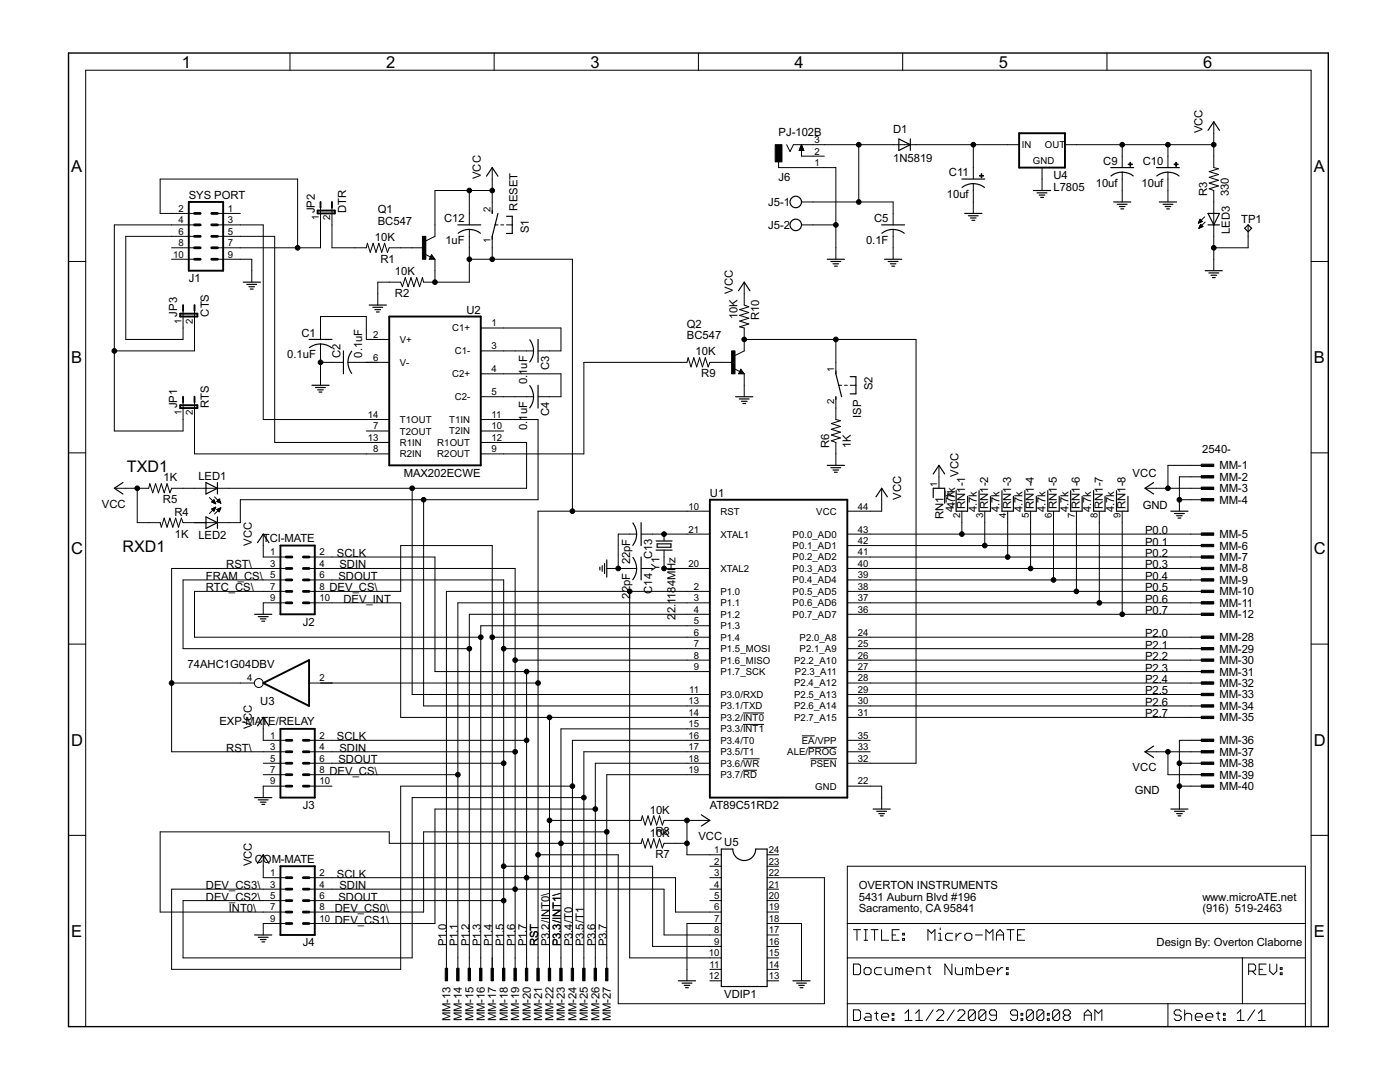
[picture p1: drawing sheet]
<svg xmlns="http://www.w3.org/2000/svg" width="279mm" height="216mm" viewBox="0 0 279 216" stroke-linecap="round" stroke-linejoin="round" font-family="sans-serif">
<defs><g id="words">
<g font-size="3.7">
<text x="36.3" y="13.5">1</text>
<text x="77.1" y="13.5">2</text>
<text x="117.8" y="13.5">3</text>
<text x="158.6" y="13.5">4</text>
<text x="199.4" y="13.5">5</text>
<text x="240.1" y="13.5">6</text>
<text x="14.2" y="34.3">A</text>
<text x="262.2" y="34.3">A</text>
<text x="14.2" y="72.4">B</text>
<text x="262.2" y="72.4">B</text>
<text x="14.2" y="110.6">C</text>
<text x="262.2" y="110.6">C</text>
<text x="14.2" y="148.8">D</text>
<text x="262.2" y="148.8">D</text>
<text x="14.2" y="186.9">E</text>
<text x="262.2" y="186.9">E</text>
</g>
<g font-size="3.6">
<text x="25.3" y="94.2">TXD1</text>
<text x="24.4" y="110.2">RXD1</text>
</g>
<g font-size="2.5">
<text x="155.4" y="27.1">PJ-102B</text>
<text x="178.2" y="26.6">D1</text>
<text x="240" y="26.6" transform="rotate(-90 240 26.6)">VCC</text>
<text x="96" y="35.7" transform="rotate(-90 96 35.7)">VCC</text>
<text x="178.2" y="32.3">1N5819</text>
<text x="189.4" y="35.2">C11</text>
<text x="210.2" y="35.7">U4</text>
<text x="220.2" y="32.9">C9</text>
<text x="228.1" y="32.9">C10</text>
<text x="37.7" y="39.6">SYS PORT</text>
<text x="153.3" y="41.1">J5-1</text>
<text x="155.4" y="36.2">J6</text>
<text x="189" y="39.5">10uf</text>
<text x="210.2" y="38">L7805</text>
<text x="218.7" y="37.2">10uf</text>
<text x="227.8" y="37.2">10uf</text>
<text x="240.9" y="39.2" transform="rotate(-90 240.9 39.2)">R3</text>
<text x="245.2" y="39.2" transform="rotate(-90 245.2 39.2)">330</text>
<text x="62.8" y="42.6" transform="rotate(-90 62.8 42.6)">JP2</text>
<text x="69.1" y="42.6" transform="rotate(-90 69.1 42.6)">DTR</text>
<text x="75.4" y="42.6">Q1</text>
<text x="75.4" y="44.9">BC547</text>
<text x="88.6" y="44.3">C12</text>
<text x="103.3" y="42" transform="rotate(-90 103.3 42)">RESET</text>
<text x="105.6" y="46.6" transform="rotate(-90 105.6 46.6)">S1</text>
<text x="153.3" y="45.7">J5-2</text>
<text x="174.4" y="44.3">C5</text>
<text x="245.4" y="46.7" transform="rotate(-90 245.4 46.7)">LED3</text>
<text x="247.7" y="44.4">TP1</text>
<text x="74.8" y="48.1">10K</text>
<text x="75.9" y="52.4">R1</text>
<text x="88.9" y="48.6">1uF</text>
<text x="172.8" y="48.6">0.1F</text>
<text x="37.7" y="56.3">J1</text>
<text x="78.8" y="59.3">R2</text>
<text x="78.8" y="54.9">10K</text>
<text x="146.2" y="58.6" transform="rotate(-90 146.2 58.6)">VCC</text>
<text x="35.4" y="63.2" transform="rotate(-90 35.4 63.2)">JP3</text>
<text x="41.7" y="63.2" transform="rotate(-90 41.7 63.2)">CTS</text>
<text x="93.1" y="62.6">U2</text>
<text x="137.1" y="65.4">Q2</text>
<text x="147.2" y="63.7" transform="rotate(-90 147.2 63.7)">10K</text>
<text x="151.5" y="63.9" transform="rotate(-90 151.5 63.9)">R10</text>
<text x="57.3" y="71.5">0.1uF</text>
<text x="60.2" y="67.2">C1</text>
<text x="68" y="71.4" transform="rotate(-90 68 71.4)">C2</text>
<text x="72.3" y="71.4" transform="rotate(-90 72.3 71.4)">0.1uF</text>
<text x="137.1" y="67.7">BC547</text>
<text x="138.8" y="70.9">10K</text>
<text x="105.2" y="76.7" transform="rotate(-90 105.2 76.7)">0.1uF</text>
<text x="109.6" y="73.8" transform="rotate(-90 109.6 73.8)">C3</text>
<text x="139.9" y="75.3">R9</text>
<text x="174.1" y="77.9" transform="rotate(-90 174.1 77.9)">S2</text>
<text x="35.4" y="81.4" transform="rotate(-90 35.4 81.4)">JP1</text>
<text x="41.7" y="81.4" transform="rotate(-90 41.7 81.4)">RTS</text>
<text x="109.6" y="82.9" transform="rotate(-90 109.6 82.9)">C4</text>
<text x="171.9" y="83.3" transform="rotate(-90 171.9 83.3)">ISP</text>
<text x="105.2" y="85.8" transform="rotate(-90 105.2 85.8)">0.1uF</text>
<text x="165.5" y="89.4" transform="rotate(-90 165.5 89.4)">R6</text>
<text x="169.8" y="89.4" transform="rotate(-90 169.8 89.4)">1K</text>
<text x="39.6" y="95.8">LED1</text>
<text x="80.6" y="95.2">MAX202ECWE</text>
<text x="191.3" y="95.2" transform="rotate(-90 191.3 95.2)">VCC</text>
<text x="226" y="95.2">VCC</text>
<text x="239.9" y="90.5">2540-</text>
<text x="243.4" y="93.7">MM-1</text>
<text x="243.4" y="96">MM-2</text>
<text x="20.3" y="101.3">VCC</text>
<text x="32.5" y="100.4">R5</text>
<text x="32.6" y="96.1">1K</text>
<text x="141.7" y="99.2">U1</text>
<text x="179.8" y="99.7" transform="rotate(-90 179.8 99.7)">VCC</text>
<text x="190.6" y="101.4" transform="rotate(-90 190.6 101.4)">4..7k</text>
<text x="192.6" y="101.5" transform="rotate(-90 192.6 101.5)">RN1-1</text>
<text x="197.2" y="101.5" transform="rotate(-90 197.2 101.5)">RN1-2</text>
<text x="201.8" y="101.5" transform="rotate(-90 201.8 101.5)">RN1-3</text>
<text x="206.4" y="101.5" transform="rotate(-90 206.4 101.5)">RN1-4</text>
<text x="210.9" y="101.5" transform="rotate(-90 210.9 101.5)">RN1-5</text>
<text x="215.5" y="101.5" transform="rotate(-90 215.5 101.5)">RN1-6</text>
<text x="220.1" y="101.5" transform="rotate(-90 220.1 101.5)">RN1-7</text>
<text x="224.6" y="101.5" transform="rotate(-90 224.6 101.5)">RN1-8</text>
<text x="228.1" y="101.5">GND</text>
<text x="243.4" y="98.2">MM-3</text>
<text x="243.4" y="100.5">MM-4</text>
<text x="34.8" y="102.9">R4</text>
<text x="34.9" y="107.3">1K</text>
<text x="39.6" y="107.5">LED2</text>
<text x="188.3" y="103.7" transform="rotate(-90 188.3 103.7)">RN1_</text>
<text x="194.9" y="102.2" transform="rotate(-90 194.9 102.2)">4.7k</text>
<text x="199.5" y="102.2" transform="rotate(-90 199.5 102.2)">4.7k</text>
<text x="204.1" y="102.2" transform="rotate(-90 204.1 102.2)">4.7k</text>
<text x="208.6" y="102.2" transform="rotate(-90 208.6 102.2)">4.7k</text>
<text x="213.2" y="102.2" transform="rotate(-90 213.2 102.2)">4.7k</text>
<text x="217.8" y="102.2" transform="rotate(-90 217.8 102.2)">4.7k</text>
<text x="222.4" y="102.2" transform="rotate(-90 222.4 102.2)">4.7k</text>
<text x="228.5" y="106.6">P0.0</text>
<text x="243.4" y="107.4">MM-5</text>
<text x="45.1" y="113.4">RST\</text>
<text x="50.2" y="108.9" transform="rotate(-90 50.2 108.9)">VCC</text>
<text x="52.5" y="108.2">TCI-MATE</text>
<text x="67.2" y="111.1">SCLK</text>
<text x="67.7" y="113.4">SDIN</text>
<text x="130.1" y="111.6" transform="rotate(-90 130.1 111.6)">C13</text>
<text x="131.6" y="113.9" transform="rotate(-90 131.6 113.9)">Y1</text>
<text x="228.5" y="108.9">P0.1</text>
<text x="228.5" y="111.1">P0.2</text>
<text x="228.5" y="113.4">P0.3</text>
<text x="243.4" y="109.7">MM-6</text>
<text x="243.4" y="111.9">MM-7</text>
<text x="41.1" y="115.7">FRAM_CS\</text>
<text x="41.1" y="118">RTC_CS\</text>
<text x="65.8" y="118">DEV_CS\</text>
<text x="67.5" y="115.7">SDOUT</text>
<text x="125.8" y="119.5" transform="rotate(-90 125.8 119.5)">22pF 22pF</text>
<text x="130.1" y="118.5" transform="rotate(-90 130.1 118.5)">C14</text>
<text x="228.5" y="115.7">P0.4</text>
<text x="228.5" y="118">P0.5</text>
<text x="243.4" y="114.2">MM-8</text>
<text x="243.4" y="116.5">MM-9</text>
<text x="243.4" y="118.8">MM-10</text>
<text x="60.4" y="124.9">J2</text>
<text x="68.5" y="120.3">DEV_INT</text>
<text x="134.8" y="123.7" transform="rotate(-90 134.8 123.7)">2</text>
<text x="134.8" y="122.4" transform="rotate(-90 134.8 122.4)">2.1184MHz</text>
<text x="228.5" y="120.3">P0.6</text>
<text x="228.5" y="122.6">P0.7</text>
<text x="243.4" y="121.1">MM-11</text>
<text x="243.4" y="123.4">MM-12</text>
<text x="228.5" y="127.1">P2.0</text>
<text x="228.5" y="129.4">P2.1</text>
<text x="228.5" y="131.7">P2.2</text>
<text x="243.4" y="127.9">MM-28</text>
<text x="243.4" y="130.2">MM-29</text>
<text x="37.4" y="133.3">74AHC1G04DBV</text>
<text x="228.5" y="134">P2.3</text>
<text x="228.5" y="136.3">P2.4</text>
<text x="243.4" y="132.5">MM-30</text>
<text x="243.4" y="134.8">MM-31</text>
<text x="243.4" y="137.1">MM-32</text>
<text x="51.9" y="140.8">U3</text>
<text x="228.5" y="138.6">P2.5</text>
<text x="228.5" y="140.9">P2.6</text>
<text x="228.5" y="143.1">P2.7</text>
<text x="243.4" y="139.4">MM-33</text>
<text x="243.4" y="141.7">MM-34</text>
<text x="243.4" y="143.9">MM-35</text>
<text x="43.8" y="144.8">EXP-MATE/RELAY</text>
<text x="50.2" y="145.4" transform="rotate(-90 50.2 145.4)">VCC</text>
<text x="67.2" y="147.7">SCLK</text>
<text x="243.4" y="148.5">MM-36</text>
<text x="45.1" y="150">RST\</text>
<text x="65.8" y="154.6">DEV_CS\</text>
<text x="67.5" y="152.3">SDOUT</text>
<text x="67.7" y="150">SDIN</text>
<text x="226" y="153.9">VCC</text>
<text x="243.4" y="150.8">MM-37</text>
<text x="243.4" y="153.1">MM-38</text>
<text x="243.4" y="155.4">MM-39</text>
<text x="60.4" y="161.4">J3</text>
<text x="141.7" y="161.4">AT89C51RD2</text>
<text x="226.5" y="158.5">GND</text>
<text x="243.4" y="157.7">MM-40</text>
<text x="129.7" y="162.4">10K</text>
<text x="129.7" y="166.9">1R8</text>
<text x="130.9" y="166.9">0K</text>
<text x="139.4" y="167.6">VCC</text>
<text x="50.2" y="172.9" transform="rotate(-90 50.2 172.9)">VCC</text>
<text x="50.9" y="172.2">COM-MATE</text>
<text x="130.8" y="171.2">R7</text>
<text x="144.5" y="168.9">U5</text>
<text x="41.1" y="179.7">DEV_CS2\</text>
<text x="41.1" y="177.4">DEV_CS3\</text>
<text x="67.2" y="175.1">SCLK</text>
<text x="67.5" y="179.7">SDOUT</text>
<text x="67.7" y="177.4">SDIN</text>
<text x="171.4" y="177.4">OVERTON INSTRUMENTS</text>
<text x="171.4" y="179.7">5431 Auburn Blvd #196</text>
<text x="240" y="179.7">www.microATE.net</text>
<text x="45.7" y="182">INT0\</text>
<text x="66.8" y="182">DEV_CS0\</text>
<text x="66.8" y="184.3">DEV_CS1\</text>
<text x="171.4" y="182">Sacramento, CA 95841</text>
<text x="240" y="182">(916) 519-2463</text>
<text x="60.4" y="188.9">J4</text>
<text x="89.1" y="188.9" transform="rotate(-90 89.1 188.9)">P1.0</text>
<text x="91.4" y="188.9" transform="rotate(-90 91.4 188.9)">P1.1</text>
<text x="93.7" y="188.9" transform="rotate(-90 93.7 188.9)">P1.2</text>
<text x="96" y="188.9" transform="rotate(-90 96 188.9)">P1.3</text>
<text x="98.2" y="188.9" transform="rotate(-90 98.2 188.9)">P1.4</text>
<text x="100.5" y="188.9" transform="rotate(-90 100.5 188.9)">P1.5</text>
<text x="102.8" y="188.9" transform="rotate(-90 102.8 188.9)">P1.6</text>
<text x="105.1" y="188.9" transform="rotate(-90 105.1 188.9)">P1.7</text>
<text x="107.4" y="188.9" transform="rotate(-90 107.4 188.9)">RST</text>
<text x="109.7" y="188.9" transform="rotate(-90 109.7 188.9)">P3.2/INT0\</text>
<text x="112" y="188.9" transform="rotate(-90 112 188.9)">P3.3/INT1\</text>
<text x="114.2" y="188.9" transform="rotate(-90 114.2 188.9)">P3.4/T0</text>
<text x="116.5" y="188.9" transform="rotate(-90 116.5 188.9)">P3.5/T1</text>
<text x="118.8" y="188.9" transform="rotate(-90 118.8 188.9)">P3.6</text>
<text x="121.1" y="188.9" transform="rotate(-90 121.1 188.9)">P3.7</text>
<text x="230.8" y="188.9">Design By: Overton Claborne</text>
<text x="89.9" y="203.8" transform="rotate(-90 89.9 203.8)">MM-13</text>
<text x="92.2" y="203.8" transform="rotate(-90 92.2 203.8)">MM-14</text>
<text x="94.5" y="203.8" transform="rotate(-90 94.5 203.8)">MM-15</text>
<text x="96.8" y="203.8" transform="rotate(-90 96.8 203.8)">MM-16</text>
<text x="99" y="203.8" transform="rotate(-90 99 203.8)">MM-17</text>
<text x="101.3" y="203.8" transform="rotate(-90 101.3 203.8)">MM-18</text>
<text x="103.6" y="203.8" transform="rotate(-90 103.6 203.8)">MM-19</text>
<text x="105.9" y="203.8" transform="rotate(-90 105.9 203.8)">MM-20</text>
<text x="108.2" y="203.8" transform="rotate(-90 108.2 203.8)">MM-21</text>
<text x="110.5" y="203.8" transform="rotate(-90 110.5 203.8)">MM-22</text>
<text x="112.8" y="203.8" transform="rotate(-90 112.8 203.8)">MM-23</text>
<text x="115.1" y="203.8" transform="rotate(-90 115.1 203.8)">MM-24</text>
<text x="117.3" y="203.8" transform="rotate(-90 117.3 203.8)">MM-25</text>
<text x="119.6" y="203.8" transform="rotate(-90 119.6 203.8)">MM-26</text>
<text x="121.9" y="203.8" transform="rotate(-90 121.9 203.8)">MM-27</text>
<text x="144.5" y="199.1">VDIP1</text>
</g>
<g font-size="2.1">
<text x="162.6" y="28.6">3</text>
<text x="204" y="29.4">IN</text>
<text x="208.5" y="29.4">OUT</text>
<text x="162.6" y="33.1">1</text>
<text x="162.6" y="30.8">2</text>
<text x="206.1" y="32.8">GND</text>
<text x="35.6" y="42.3">2</text>
<text x="35.6" y="44.6">4</text>
<text x="35.6" y="46.8">6</text>
<text x="45.5" y="42.3">1</text>
<text x="45.5" y="44.6">3</text>
<text x="45.5" y="46.8">5</text>
<text x="63.6" y="44" transform="rotate(-90 63.6 44)">1</text>
<text x="65.9" y="44" transform="rotate(-90 65.9 44)">2</text>
<text x="97.9" y="42.3" transform="rotate(-90 97.9 42.3)">2</text>
<text x="34.6" y="51.4">10</text>
<text x="35.6" y="49.1">8</text>
<text x="45.5" y="49.1">7</text>
<text x="45.5" y="51.4">9</text>
<text x="97.9" y="48.6" transform="rotate(-90 97.9 48.6)">1</text>
<text x="36.2" y="64.6" transform="rotate(-90 36.2 64.6)">1</text>
<text x="38.5" y="64.6" transform="rotate(-90 38.5 64.6)">2</text>
<text x="98.1" y="65.1">1</text>
<text x="74.5" y="67.4">2</text>
<text x="74.5" y="72">6</text>
<text x="79.8" y="68.4">V+</text>
<text x="90.3" y="66.1">C1+</text>
<text x="90.7" y="70.7">C1-</text>
<text x="98.1" y="69.7">3</text>
<text x="79.8" y="73">V-</text>
<text x="90.3" y="75.3">C2+</text>
<text x="98.1" y="74.3">4</text>
<text x="166.5" y="74.3" transform="rotate(-90 166.5 74.3)">1</text>
<text x="36.2" y="82.8" transform="rotate(-90 36.2 82.8)">1</text>
<text x="38.5" y="82.8" transform="rotate(-90 38.5 82.8)">2</text>
<text x="73.4" y="83.4">14</text>
<text x="90.7" y="79.8">C2-</text>
<text x="98.1" y="78.8">5</text>
<text x="98.1" y="83.4">11</text>
<text x="166.5" y="80.6" transform="rotate(-90 166.5 80.6)">2</text>
<text x="73.4" y="88">13</text>
<text x="74.5" y="85.7">7</text>
<text x="79.8" y="84.4">T1OUT</text>
<text x="79.8" y="86.7">T2OUT</text>
<text x="79.8" y="89">R1IN</text>
<text x="87.3" y="89">R1OUT</text>
<text x="89.6" y="84.4">T1IN</text>
<text x="89.6" y="86.7">T2IN</text>
<text x="98.1" y="85.7">10</text>
<text x="98.1" y="88">12</text>
<text x="74.5" y="90.3">8</text>
<text x="79.8" y="91.3">R2IN</text>
<text x="87.3" y="91.3">R2OUT</text>
<text x="98.1" y="90.3">9</text>
<text x="137.4" y="101.7">10</text>
<text x="171.2" y="101.7">44</text>
<text x="187.1" y="97.1" transform="rotate(-90 187.1 97.1)">1</text>
<text x="137.4" y="106.3">21</text>
<text x="143.8" y="107.3">XTAL1</text>
<text x="143.8" y="102.7">RST</text>
<text x="158.2" y="107.3">P0.0_AD0</text>
<text x="162.9" y="102.7">VCC</text>
<text x="171.2" y="106.3">43</text>
<text x="191.6" y="103.4" transform="rotate(-90 191.6 103.4)">2</text>
<text x="196.2" y="103.4" transform="rotate(-90 196.2 103.4)">3</text>
<text x="200.8" y="103.4" transform="rotate(-90 200.8 103.4)">4</text>
<text x="205.3" y="103.4" transform="rotate(-90 205.3 103.4)">5</text>
<text x="209.9" y="103.4" transform="rotate(-90 209.9 103.4)">6</text>
<text x="214.5" y="103.4" transform="rotate(-90 214.5 103.4)">7</text>
<text x="219.1" y="103.4" transform="rotate(-90 219.1 103.4)">8</text>
<text x="223.6" y="103.4" transform="rotate(-90 223.6 103.4)">9</text>
<text x="53.9" y="110.8">1</text>
<text x="53.9" y="113.1">3</text>
<text x="63.8" y="110.8">2</text>
<text x="63.8" y="113.1">4</text>
<text x="137.4" y="113.1">20</text>
<text x="158.2" y="109.6">P0.1_AD1</text>
<text x="158.2" y="111.8">P0.2_AD2</text>
<text x="171.2" y="108.5">42</text>
<text x="171.2" y="110.8">41</text>
<text x="171.2" y="113.1">40</text>
<text x="53.9" y="115.4">5</text>
<text x="53.9" y="117.7">7</text>
<text x="53.9" y="120">9</text>
<text x="63.8" y="115.4">6</text>
<text x="63.8" y="117.7">8</text>
<text x="63.8" y="120">10</text>
<text x="138.5" y="117.7">2</text>
<text x="138.5" y="120">3</text>
<text x="143.8" y="114.1">XTAL2</text>
<text x="143.8" y="118.7">P1.0</text>
<text x="158.2" y="114.1">P0.3_AD3</text>
<text x="158.2" y="116.4">P0.4_AD4</text>
<text x="158.2" y="118.7">P0.5_AD5</text>
<text x="171.2" y="115.4">39</text>
<text x="171.2" y="117.7">38</text>
<text x="171.2" y="120">37</text>
<text x="138.5" y="122.3">4</text>
<text x="138.5" y="124.5">5</text>
<text x="143.8" y="121">P1.1</text>
<text x="143.8" y="123.3">P1.2</text>
<text x="143.8" y="125.5">P1.3</text>
<text x="158.2" y="121">P0.6_AD6</text>
<text x="158.2" y="123.3">P0.7_AD7</text>
<text x="171.2" y="122.3">36</text>
<text x="138.5" y="126.8">6</text>
<text x="138.5" y="129.1">7</text>
<text x="138.5" y="131.4">8</text>
<text x="143.8" y="127.8">P1.4</text>
<text x="143.8" y="130.1">P1.5_MOSI</text>
<text x="159.6" y="127.8">P2.0_A8</text>
<text x="159.6" y="130.1">P2.1_A9</text>
<text x="171.2" y="126.8">24</text>
<text x="171.2" y="129.1">25</text>
<text x="171.2" y="131.4">26</text>
<text x="49.3" y="136">4</text>
<text x="63.8" y="136">2</text>
<text x="138.5" y="133.7">9</text>
<text x="143.8" y="132.4">P1.6_MISO</text>
<text x="143.8" y="134.7">P1.7_SCK</text>
<text x="158.5" y="132.4">P2.2_A10</text>
<text x="158.5" y="137">P2.4_A12</text>
<text x="158.6" y="134.7">P2.3_A11</text>
<text x="171.2" y="133.7">27</text>
<text x="171.2" y="136">28</text>
<text x="137.4" y="140.5">13</text>
<text x="137.4" y="142.8">14</text>
<text x="137.6" y="138.3">11</text>
<text x="143.8" y="139.3">P3.0/RXD</text>
<text x="143.8" y="141.5">P3.1/TXD</text>
<text x="143.8" y="143.8">P3.2/INT0</text>
<text x="158.5" y="139.3">P2.5_A13</text>
<text x="158.5" y="141.5">P2.6_A14</text>
<text x="158.5" y="143.8">P2.7_A15</text>
<text x="171.2" y="138.3">29</text>
<text x="171.2" y="140.5">30</text>
<text x="171.2" y="142.8">31</text>
<text x="53.9" y="147.4">1</text>
<text x="53.9" y="149.7">3</text>
<text x="63.8" y="147.4">2</text>
<text x="63.8" y="149.7">4</text>
<text x="137.4" y="145.1">15</text>
<text x="137.4" y="147.4">16</text>
<text x="137.4" y="149.7">17</text>
<text x="143.8" y="146.1">P3.3/INT1</text>
<text x="143.8" y="148.4">P3.4/T0</text>
<text x="160" y="148.4">EA/VPP</text>
<text x="171.2" y="147.4">35</text>
<text x="171.2" y="149.7">33</text>
<text x="53.9" y="152">5</text>
<text x="53.9" y="154.3">7</text>
<text x="63.8" y="152">6</text>
<text x="63.8" y="154.3">8</text>
<text x="137.4" y="152">18</text>
<text x="137.4" y="154.3">19</text>
<text x="143.8" y="150.7">P3.5/T1</text>
<text x="143.8" y="153">P3.6/WR</text>
<text x="143.8" y="155.3">P3.7/RD</text>
<text x="157.1" y="150.7">ALE/PROG</text>
<text x="161.7" y="153">PSEN</text>
<text x="171.2" y="152">32</text>
<text x="53.9" y="156.5">9</text>
<text x="63.8" y="156.5">10</text>
<text x="162.7" y="157.5">GND</text>
<text x="171.2" y="156.5">22</text>
<text x="142.6" y="170.2">1</text>
<text x="142.6" y="172.5">2</text>
<text x="153.4" y="172.5">23</text>
<text x="153.4" y="170.2">24</text>
<text x="53.9" y="174.8">1</text>
<text x="53.9" y="177.1">3</text>
<text x="53.9" y="179.4">5</text>
<text x="63.8" y="174.8">2</text>
<text x="63.8" y="177.1">4</text>
<text x="63.8" y="179.4">6</text>
<text x="142.6" y="174.8">3</text>
<text x="142.6" y="177.1">4</text>
<text x="142.6" y="179.4">5</text>
<text x="153.4" y="179.4">20</text>
<text x="153.4" y="177.1">21</text>
<text x="153.4" y="174.8">22</text>
<text x="53.9" y="181.7">7</text>
<text x="53.9" y="184">9</text>
<text x="63.8" y="181.7">8</text>
<text x="63.8" y="184">10</text>
<text x="142.6" y="181.7">6</text>
<text x="142.6" y="184">7</text>
<text x="153.4" y="184">18</text>
<text x="153.4" y="181.7">19</text>
<text x="141.5" y="190.8">10</text>
<text x="142.6" y="186.2">8</text>
<text x="142.6" y="188.5">9</text>
<text x="153.4" y="190.8">15</text>
<text x="153.4" y="188.5">16</text>
<text x="153.4" y="186.2">17</text>
<text x="141.5" y="195.4">12</text>
<text x="141.6" y="193.1">11</text>
<text x="153.4" y="195.4">13</text>
<text x="153.4" y="193.1">14</text>
</g>
</g></defs>
<g fill="#000" stroke="#000" stroke-width=".2">
<path d="M17.1 14v190.9zM57.9 10.6v3.4zM98.6 10.6v3.4zM139.4 10.6v3.4zM180.1 10.6v3.4zM220.9 10.6v3.4zM17.1 14h244.6zM32 35.7h27.4zM59.4 35.7v13.7zM86.8 38h6.9zM93.7 38h4.5zM98.2 35.7v2.3z"/>
<path d="M98.2 38v2.3zM98.2 33.4v2.3zM155.4 32.3v1.1zM157 28.9l.7 1.3zM158.3 28.9l-.6 1.3zM159.5 30h.9zM159.6 29.9h.8zM159.6 29.8h.7zM159.6 29.7h.7zM159.7 29.6h.5zM159.7 29.5h.5zM159.7 29.4h.4z"/>
<path d="M159.8 29.3h.3zM159.8 29.2h.3zM159.9 29.1h.1zM160 28.9v2.3zM160 28.9l-.5 1.1zM158.3 28.9h1.7zM160 28.9l.4 1.1zM155.4 33.4h6.8zM160 31.2h2.2zM160 28.9h2.2zM164.5 33.4h2.3zM162.2 33.4h2.3z"/>
<path d="M162.2 31.2h2.3zM162.2 28.9h2.3zM166.8 33.4v11.5zM164.5 28.9h6.9zM171.4 28.9h6.8zM178.2 28.9h2.3zM182.8 28.9h11.4zM180.5 28.9h2.3zM194.2 28.9v4.5zM194.2 36.6v1.4zM194.2 33.4v2.3zM194.2 28.9h6.9z"/>
<path d="M201.1 28.9h2.3zM208 35.7v2.3zM208 33.4v2.3zM214.8 28.9h9.2zM212.5 28.9h2.3zM224 28.9h9.1zM224 28.9v2.3zM224 34.4v1.3zM224 31.2v2.2zM224 35.7v2.3zM224 38v2.3zM233.1 28.9h9.1z"/>
<path d="M233.1 28.9v2.3zM233.1 34.4v1.3zM233.1 31.2v2.2zM233.1 35.7v2.3zM233.1 38v2.3zM241.3 37.7l1.9-.6zM241.3 36.5l1.9-.5zM241.3 35.4l1.9-.6zM241.3 34.2l1.9-.5zM242.2 28.9v2.3zM242.2 26.6v2.3zM242.2 31.2v2.2z"/>
<path d="M241.3 37.7l.9 .3zM242.2 24.3v2.3zM241.3 36.5l1.9 .6zM241.3 35.4l1.9 .6zM241.3 34.2l1.9 .6zM242.2 33.4l1 .3zM13.7 52.2h3.4zM22.8 44.9h11.4zM25.1 47.2h9.1zM32 35.7v6.9zM32 42.6h2.2zM34.2 42.6h4.6z"/>
<path d="M34.2 44.9h4.6zM34.2 47.2h4.6zM34.2 49.4h4.6zM34.2 51.7h4.6zM48 51.7h2.2zM48 47.2h6.8zM48 44.9h4.5zM43.4 42.6h4.6zM43.4 44.9h4.6zM43.4 47.2h4.6zM43.4 49.4h4.6zM43.4 51.7h4.6z"/>
<path d="M50.2 51.7v2.3zM50.2 54v2.3zM48 49.4h11.4zM59.4 49.4h4.6zM64 44.9v4.5zM64 42.6v2.3zM64 41.4v1.2zM66.3 44.9v4.5zM66.3 49.4h4.5zM66.3 42.6v2.3zM66.3 41.4v1.2zM70.8 49.4h2.3z"/>
<path d="M73.3 48.5l-.2 .9zM73.3 48.5l.6 1.9zM74.5 48.5l-.6 1.9zM74.5 48.5l.5 1.9zM75.4 56.3v2.3zM75.4 58.6v2.3zM75.6 48.5l-.6 1.9zM75.6 48.5l.6 1.9zM76.8 48.5l-.6 1.9zM76.8 48.5l.5 1.9zM75.4 56.3h2.3zM77.7 49.4l-.4 1z"/>
<path d="M77.7 56.3h2.3zM77.7 49.4h2.3zM80 56.3l.3 .9zM80.9 55.4l-.6 1.8zM80.9 55.4l.5 1.8zM82 55.4l-.6 1.8zM82 55.4l.6 1.8zM80 49.4h2.3zM82.3 49.4h2.2zM83.2 55.4l-.6 1.8zM83.2 55.4l.5 1.8zM84.3 55.4l-.6 1.8z"/>
<path d="M84.3 55.4l.2 .9zM86.1 50.8l-.4 .9zM84.8 50.7l1.1 .6zM86.1 50.8l.7 .9zM86.8 38v6.9zM86.8 54v2.3zM86.8 56.3h6.9zM86.8 51.7v2.3zM86.8 44.9v2.3zM85 48.1l1.8-.9zM85.7 51.7h1.1zM84.5 56.3h2.3z"/>
<path d="M93.7 38v4.6zM93.7 49.4v2.3zM93.7 51.7v4.6zM93.7 45.8v1.4zM93.7 42.6v2.3zM93.7 47.2v2.2zM98.2 49.4v2.3zM98.2 51.7h16zM93.7 51.7h4.5zM98.2 47.2v2.2zM98.2 40.3v2.3zM98.8 44.9h.6z"/>
<path d="M99.9 44.9h.6zM101.1 44.9h1.1zM114.2 51.7v50.3zM148.5 58.6v2.3zM148.5 56.3v2.3zM162.2 44.9h4.6zM162.2 40.3h9.2zM160 40.3h2.2zM160 44.9h2.2zM166.8 44.9v4.5zM166.8 49.4v2.3zM171.4 28.9v11.4z"/>
<path d="M171.4 40.3h6.8zM178.2 40.3v2.3zM178.2 49.4v2.3zM178.2 45.8v1.4zM178.2 42.6v2.3zM178.2 47.2v2.2zM194.2 38v2.3zM194.2 40.3v2.3zM239.5 43.7l-.3 .8zM239.2 44.4h.1zM239.2 44.3h.4zM239.3 44.2h.5z"/>
<path d="M239.6 44.8l-.3 .8zM239.3 44.1h.6zM239.3 45.4h.3zM239.4 44h.4zM239.4 45.3h.5zM239.4 43.9h.3zM239.4 45.2h.7zM239.5 43.8h.1zM239.5 45.1h.4zM239.5 43.7l.4 .5zM239.5 45h.3zM239.6 44.9h.1z"/>
<path d="M239.6 44.8l.5 .4zM239.2 44.5l.7-.3zM239.3 45.6l.8-.4zM240.4 43.3l-1.2 1.2zM240.5 44.3l-1.2 1.3zM242.2 49.4v2.3zM242.2 47.2v2.2zM242.2 49.4h6.9zM242.2 38v2.3zM242.2 44.9v2.3zM242.2 40.3v2.3zM242.2 42.6v2.3z"/>
<path d="M242.2 51.7v2.3zM249.1 47.2v2.2zM249.1 44.9v2.3zM261.7 52.2h3.4zM22.8 44.9v25.1zM22.8 70h16zM25.1 47.2v20.5zM36.5 65.4v2.3zM25.1 67.7h11.4zM36.5 63.2v2.2zM36.5 62v1.2zM38.8 65.4v4.6z"/>
<path d="M38.8 63.2v2.2zM38.8 62v1.2zM64 72.3v2.3zM64 63.2v2.2zM64 68.6v1.4zM64 65.4v2.3zM64 70v2.3zM64 74.6v2.3zM64 72.3h2.3zM66.3 72.3h2.2zM69.4 72.3h1.4zM73.1 72.3h2.3z"/>
<path d="M73.1 63.2v4.5zM64 63.2h9.1zM73.1 67.7h4.6zM73.1 72.3h4.6zM70.8 72.3h2.3zM100.5 70h2.3zM100.5 79.2h2.3zM95.9 65.4h4.6zM95.9 70h4.6zM95.9 74.6h4.6zM95.9 79.2h4.6zM102.8 70h2.3z"/>
<path d="M102.8 79.2h2.3zM105.1 70h1.4zM105.1 79.2h1.4zM109.7 79.2h2.3zM109.7 70h2.3zM107.4 70h2.3zM107.4 79.2h2.3zM112 74.6v4.6zM100.5 74.6h11.5zM112 65.4v4.6zM100.5 65.4h11.5zM116.5 72.3h18.3z"/>
<path d="M134.8 72.3h2.3zM137.3 71.4l-.2 .9zM137.3 71.4l.6 1.8zM138.5 71.4l-.6 1.8zM138.5 71.4l.5 1.8zM139.6 71.4l-.6 1.8zM139.6 71.4l.6 1.8zM140.8 71.4l-.6 1.8zM140.8 71.4l.5 1.8zM141.7 72.3l-.4 .9zM141.7 72.3h2.3zM144 72.3h2.2z"/>
<path d="M147.8 73.7l-.4 .9zM147.6 61.8l1.8 .6zM147.6 62.9l1.8 .6zM147.6 64.1l1.8 .5zM147.6 65.2l.9 .2zM146.5 73.6l1.1 .5zM147.8 73.7l.7 .9zM148.5 74.6v2.3zM148.5 67.7v2.3zM146.7 70.9l1.8-.9zM147.4 74.6h1.1zM148.5 65.4v2.3z"/>
<path d="M148.5 60.9l.9 .3zM148.5 76.9v2.3zM147.6 61.8l1.8-.6zM147.6 62.9l1.8-.5zM147.6 64.1l1.8-.6zM147.6 65.2l1.8-.6zM166.8 67.7v4.6zM166.8 67.7h16zM148.5 67.7h18.3zM166.8 72.3v2.3zM167.4 76.9h.6zM168.5 76.9h.6z"/>
<path d="M169.7 76.9h1.1zM13.7 90.4h3.4zM22.8 70v16zM25.1 97.4h2.3zM22.8 97.4h2.3zM27.4 97.4h2.3zM29.9 96.5l-.2 .9zM29.9 96.5l.6 1.8zM31.1 96.5l-.6 1.8zM31.1 96.5l.5 1.8zM32.2 96.5l-.6 1.8zM32.2 96.5l.6 1.8z"/>
<path d="M33.3 96.5l-.5 1.8zM33.3 96.5l.6 1.8zM34.2 97.4l-.3 .9zM36.5 83.7v2.3zM22.8 86h13.7zM34.2 97.4h2.3zM36.5 81.4v2.3zM36.5 80.3v1.1zM36.5 97.4h2.3zM38.8 83.7v6.9zM38.8 97.4h2.3zM38.8 81.4v2.3z"/>
<path d="M38.8 80.3v1.1zM41.1 97.4h2.3zM41.8 99.3l1.3 1.2zM42.5 99.9h.3zM42.6 99.8h.1zM42.7 99.7l.4 .8zM42.8 99.1l1.3 1.3zM43.4 99.9h.5zM43.5 99.8h.3zM43.6 99.7h.2zM43.7 99.6l.4 .8zM43.4 97.4h2.3z"/>
<path d="M48 99.7h36.5zM52.5 44.9v38.8zM54.8 47.2v41.1zM54.8 88.3h18.3zM52.5 83.7h20.6zM38.8 90.6h34.3zM73.1 83.7h4.6zM73.1 86h4.6zM73.1 88.3h4.6zM73.1 90.6h4.6zM82.3 97.4h22.8zM45.7 97.4h36.6z"/>
<path d="M84.5 99.7h22.9zM100.5 90.6h16zM95.9 83.7h4.6zM95.9 86h4.6zM95.9 88.3h4.6zM95.9 90.6h4.6zM100.5 88.3h4.6zM105.1 88.3v9.1zM100.5 83.7h6.9zM107.4 83.7v16zM116.5 72.3v18.3zM165.9 87.9l1.8-.5z"/>
<path d="M165.9 86.8l1.8-.6zM165.9 85.7l1.8-.6zM165.9 84.5l1.8-.6zM166.8 79.2v2.2zM166.8 81.4v2.3zM166.8 88.3v2.3zM165.9 87.9l.9 .4zM166.8 90.6v2.3zM165.9 86.8l1.8 .6zM165.9 85.7l1.8 .5zM165.9 84.5l1.8 .6zM166.8 83.7l.9 .2z"/>
<path d="M176 97.4v2.3zM187.4 92.9v2.2zM187.4 95.1v2.3zM228.5 97.4h2.3zM233.1 92.9v4.5zM233.1 97.4h4.6zM230.8 97.4h2.3zM235.4 95.1v4.6zM235.4 99.7h2.3zM235.4 95.1h2.3zM235.4 99.7v2.3zM233.1 92.9h4.6z"/>
<path d="M237.7 92.9h2.2zM237.7 95.1h2.2zM237.7 97.4h2.2zM237.7 99.7h2.2zM261.7 90.4h3.4zM27.4 97.4v6.9zM27.4 104.3h2.3zM29.7 104.3h2.3zM32 104.3l.2 .9zM32.8 103.4l-.6 1.8zM32.8 103.4l.5 1.8zM33.9 103.4l-.6 1.8z"/>
<path d="M34.2 113.4h18.3zM33.9 103.4l.6 1.8zM35.1 103.4l-.6 1.8zM35.1 103.4l.5 1.8zM36.2 103.4l-.6 1.8zM36.2 103.4l.3 .9zM38.8 118h13.7zM38.8 104.3h2.3zM36.5 104.3h2.3zM41.1 104.3h2.3zM41.8 102.5l1.3-1.3zM42.7 99.7l-.5 .5z"/>
<path d="M42.2 101.6l.5 .4zM42.3 100.1h.6zM42.3 101.6h.6zM42.4 101.5h.5zM42.4 100.2h.5zM42.4 100h.4zM42.4 101.7h.4zM42.5 101.8h.3zM42.6 101.4h.4zM42.6 100.4h.4zM42.6 101.9h.1zM43.1 101.2l-.4 .8z"/>
<path d="M42.8 102.6l1.3-1.3zM42.8 101.3h.2zM42.9 100.5h.1zM42.2 100.2l.9 .3zM42.2 101.6l.9-.4zM43.3 100.1l.4-.5zM43.3 101.7l.4 .4zM43.3 100h.6zM43.3 101.7h.6zM43.4 101.6h.5zM43.4 100.1h.6zM43.4 101.8h.5z"/>
<path d="M43.5 101.9h.3zM43.6 102h.2zM43.6 101.5h.4zM43.7 100.2h.3zM44.1 101.3l-.4 .8zM43.9 101.4h.1zM43.9 100.4h.1zM43.3 100.1l.8 .3zM43.3 101.7l.8-.4zM45.7 104.3h2.3zM43.4 104.3h2.3zM48 99.7v4.6z"/>
<path d="M52.5 108.9v2.2zM36.5 115.7h16zM52.5 111.1h4.6zM52.5 113.4h4.6zM52.5 115.7h4.6zM52.5 118h4.6zM52.5 106.6v2.3zM66.3 115.7h34.2zM66.3 113.4h36.5zM61.7 111.1h4.6zM61.7 113.4h4.6zM61.7 115.7h4.6z"/>
<path d="M61.7 118h4.6zM80 108.9v9.1zM66.3 118h13.7zM66.3 111.1h20.5zM89.1 118h36.6zM80 108.9h18.2zM100.5 115.7v13.7zM102.8 113.4v18.3zM107.4 102h6.8zM114.2 102h22.9zM123.4 106.6v6.8zM121.1 113.4h2.3z"/>
<path d="M123.4 106.6h2.3zM123.4 113.4h2.3zM125.7 118h11.4zM125.7 106.6h1.3zM125.7 113.4h1.3zM130.2 106.6h2.3zM128 106.6h2.2zM128 113.4h2.2zM132.5 111.1v2.3zM132.5 113.4h4.6zM132.5 109.8v1.3zM132.5 106.6v1.3z"/>
<path d="M132.5 106.6h4.6zM137.1 106.6h4.6zM137.1 113.4h4.6zM137.1 102h4.6zM137.1 118h4.6zM173.7 102h2.3zM173.7 106.6h18.3zM173.7 108.9h22.8zM173.7 111.1h27.4zM173.7 113.4h32zM173.7 115.7h36.5zM173.7 118h41.1z"/>
<path d="M169.1 106.6h4.6zM169.1 108.9h4.6zM169.1 111.1h4.6zM169.1 113.4h4.6zM169.1 115.7h4.6zM169.1 118h4.6zM169.1 102h4.6zM176 99.7v2.3zM192 106.6h45.7zM192 104.3v2.3zM192 102v2.3zM196.5 108.9h41.2z"/>
<path d="M196.5 104.3v4.6zM196.5 102v2.3zM201.1 111.1h36.6zM201.1 104.3v6.8zM201.1 102v2.3zM205.7 113.4h32zM205.7 104.3v9.1zM205.7 102v2.3zM210.2 115.7h27.5zM210.2 104.3v11.4zM210.2 102v2.3zM214.8 118h22.9z"/>
<path d="M214.8 104.3v13.7zM214.8 102v2.3zM219.4 102v2.3zM224 102v2.3zM237.7 106.6h2.2zM237.7 108.9h2.2zM237.7 111.1h2.2zM237.7 113.4h2.2zM237.7 115.7h2.2zM237.7 118h2.2zM13.7 128.5h3.4zM34.2 113.4v22.9z"/>
<path d="M36.5 115.7v13.7zM36.5 129.4h57.2zM38.8 118v9.1zM38.8 127.1h57.1zM34.2 136.3h13.8zM48 136.3h2.8zM52.5 120.3h4.6zM52.5 120.3v2.3zM66.3 120.3h13.7zM64 136.3h2.3zM66.3 136.3h41.1zM61.7 120.3h4.6z"/>
<path d="M61.7 136.3h4.6zM80 120.3v22.9zM82.3 97.4v41.2zM86.8 111.1v22.9zM91.4 120.3v34.3zM93.7 122.6v6.8zM93.7 122.6h43.4zM95.9 124.9v2.2zM95.9 127.1v64zM98.2 127.1h38.9zM98.2 108.9v18.2zM100.5 129.4v22.9z"/>
<path d="M102.8 131.7h34.3zM105.1 134v13.7zM86.8 134h18.3zM107.4 102v34.3zM82.3 138.6h54.8zM95.9 124.9h41.2zM91.4 120.3h45.7zM100.5 129.4h36.6zM105.1 134h32zM137.1 120.3h4.6zM137.1 122.6h4.6zM137.1 124.9h4.6z"/>
<path d="M137.1 127.1h4.6zM137.1 129.4h4.6zM137.1 131.7h4.6zM137.1 134h4.6zM137.1 138.6h4.6zM173.7 120.3h45.7zM173.7 122.6h50.3zM173.7 127.1h64zM173.7 129.4h64zM173.7 134h64zM173.7 136.3h64zM173.7 138.6h64z"/>
<path d="M169.1 120.3h4.6zM169.1 122.6h4.6zM169.1 127.1h4.6zM169.1 129.4h4.6zM169.1 131.7h4.6zM169.1 134h4.6zM169.1 136.3h4.6zM169.1 138.6h4.6zM219.4 120.3h18.3zM219.4 104.3v16zM224 122.6h13.7zM224 104.3v18.3z"/>
<path d="M173.7 131.7h64zM237.7 120.3h2.2zM237.7 122.6h2.2zM237.7 127.1h2.2zM237.7 129.4h2.2zM237.7 131.7h2.2zM237.7 134h2.2zM237.7 136.3h2.2zM237.7 138.6h2.2zM261.7 128.5h3.4zM34.2 136.3v13.7zM52.5 145.4v2.3z"/>
<path d="M34.2 150h18.3zM52.5 147.7h4.6zM52.5 150h4.6zM52.5 152.3h4.6zM52.5 154.6h4.6zM52.5 156.9h4.6zM52.5 143.2v2.2zM52.5 156.9v2.3zM66.3 152.3h34.2zM66.3 150h36.5zM61.7 147.7h4.6zM61.7 150h4.6z"/>
<path d="M61.7 152.3h4.6zM61.7 154.6h4.6zM61.7 156.9h4.6zM80 143.2h29.7zM82.3 159.2v31.9zM84.5 99.7v41.2zM91.4 154.6v36.5zM66.3 154.6h25.1zM100.5 152.3v20.5zM102.8 131.7v18.3zM105.1 147.7v27.4zM66.3 147.7h38.8z"/>
<path d="M109.7 143.2h27.4zM112 145.4v22.9zM114.2 147.7v9.2zM114.2 156.9v34.2zM80 156.9h34.2zM116.5 150v9.2zM116.5 150h20.6zM82.3 159.2h34.2zM118.8 152.3v9.1zM121.1 154.6h16zM84.5 140.9h52.6zM112 145.4h25.1z"/>
<path d="M114.2 147.7h22.9zM118.8 152.3h18.3zM137.1 140.9h4.6zM137.1 143.2h4.6zM137.1 145.4h4.6zM137.1 147.7h4.6zM137.1 150h4.6zM137.1 152.3h4.6zM137.1 154.6h4.6zM148.3 142.3h4.2zM148.3 144.5h4.2zM148.3 151.4h3.3z"/>
<path d="M148.3 153.7h2.8zM153.1 159.2h2.3zM160 146.8h2.6zM161.3 149.1h5.7zM161.7 151.4h5.3zM173.7 156.9h2.3zM173.7 140.9h64zM173.7 143.2h64zM173.7 152.3h9.1zM169.1 147.7h4.6zM169.1 150h4.6zM169.1 152.3h4.6z"/>
<path d="M169.1 140.9h4.6zM169.1 143.2h4.6zM169.1 156.9h4.6zM176 156.9v2.3zM176 159.2v2.2zM182.8 67.7v84.6zM228.5 150h2.3zM230.8 150h2.3zM233.1 150v4.6zM235.4 147.7v4.6zM235.4 152.3v4.6zM235.4 156.9v2.3z"/>
<path d="M235.4 159.2v2.2zM235.4 147.7h2.3zM235.4 152.3h2.3zM235.4 156.9h2.3zM233.1 150h4.6zM233.1 154.6h4.6zM237.7 140.9h2.2zM237.7 143.2h2.2zM237.7 147.7h2.2zM237.7 150h2.2zM237.7 152.3h2.2zM237.7 154.6h2.2z"/>
<path d="M237.7 156.9h2.2zM13.7 166.7h3.4zM32 166v16zM34.2 177.4v16zM36.5 179.7h16zM52.5 172.8v2.3zM34.2 177.4h18.3zM52.5 175.1h4.6zM52.5 177.4h4.6zM52.5 179.7h4.6zM52.5 170.6v2.2zM66.3 179.7h34.2z"/>
<path d="M66.3 177.4h36.5zM61.7 175.1h4.6zM61.7 177.4h4.6zM61.7 179.7h4.6zM77.7 166v2.3zM32 166h45.7zM84.5 166v16zM86.8 161.4h32zM100.5 172.8v6.9zM100.5 179.7v11.4zM102.8 150v27.4zM66.3 175.1h38.8z"/>
<path d="M105.1 175.1v16zM105.1 175.1h29.7zM107.4 136.3v34.3zM107.4 170.6h16zM109.7 143.2v20.5zM112 168.3v22.8zM77.7 168.3h34.3zM118.8 161.4v29.7zM121.1 154.6v11.4zM84.5 166h36.6zM123.4 170.6v29.7zM109.7 163.7h16z"/>
<path d="M112 168.3h13.7zM125.7 163.7h2.3zM125.7 168.3h2.3zM128.2 162.8l-.2 .9zM128.2 167.4l-.2 .9zM128.2 162.8l.6 1.8zM128.2 167.4l.6 1.8zM129.3 162.8l-.5 1.8zM129.3 167.4l-.5 1.8zM129.3 162.8l.6 1.8zM129.3 167.4l.6 1.8zM100.5 172.8h29.7z"/>
<path d="M130.5 162.8l-.6 1.8zM130.5 167.4l-.6 1.8zM130.5 162.8l.5 1.8zM130.5 167.4l.5 1.8zM131.6 162.8l-.6 1.8zM131.6 167.4l-.6 1.8zM131.6 162.8l.6 1.8zM131.6 167.4l.6 1.8zM102.8 177.4h29.7zM132.5 163.7l-.3 .9zM132.5 168.3l-.3 .9zM134.8 163.7h2.3z"/>
<path d="M134.8 175.1v6.9zM132.5 163.7h2.3zM132.5 168.3h2.3zM137.1 163.7v4.6zM134.8 168.3h2.3zM137.1 168.3v2.3zM137.1 163.7h2.3zM139.4 163.7h2.3zM137.1 170.6h4.6zM141.7 170.6h2.3zM141.7 172.8h2.3zM141.7 175.1h2.3z"/>
<path d="M141.7 177.4h2.3zM141.7 179.7h2.3zM153.1 179.7h2.3zM153.1 177.4h2.3zM153.1 175.1h2.3zM153.1 172.8h2.3zM153.1 170.6h2.3zM155.4 175.1h9.1zM169.1 172.8h91.4zM260.5 172.8v11.5zM261.7 166.7h3.4zM32 182h20.5z"/>
<path d="M34.2 193.4h45.8zM36.5 179.7v11.4zM52.5 182h4.6zM52.5 184.3h4.6zM52.5 184.3v2.3zM66.3 184.3h20.5zM61.7 182h4.6zM61.7 184.3h4.6zM80 156.9v36.5zM36.5 191.1h45.8zM66.3 182h18.2zM86.8 161.4v22.9z"/>
<path d="M89.1 118v73.1zM89.1 191.1v2.3zM91.4 191.1v2.3zM93.7 129.4v61.7zM93.7 191.1v2.3zM95.9 191.1v2.3zM98.2 191.1v2.3zM98.2 127.1v64zM100.5 191.1v2.3zM102.8 177.4v13.7zM102.8 191.1v2.3zM105.1 191.1v2.3z"/>
<path d="M107.4 170.6v20.5zM107.4 191.1v2.3zM109.7 163.7v27.4zM109.7 191.1v2.3zM112 191.1v2.3zM114.2 191.1v2.3zM116.5 159.2v31.9zM116.5 191.1v2.3zM118.8 191.1v2.3zM121.1 166v25.1zM121.1 191.1v2.3zM125.7 118v73.1z"/>
<path d="M130.2 172.8v16zM132.5 177.4v9.2zM134.8 182h6.9zM137.1 184.3v9.1zM137.1 193.4v2.3zM137.1 184.3h4.6zM125.7 191.1h16zM130.2 188.8h11.5zM132.5 186.6h9.2zM141.7 182h2.3zM141.7 184.3h2.3zM141.7 186.6h2.3z"/>
<path d="M141.7 188.8h2.3zM141.7 191.1h2.3zM141.7 193.4h2.3zM141.7 195.7h2.3zM155.4 184.3h4.6zM153.1 195.7h2.3zM153.1 193.4h2.3zM153.1 191.1h2.3zM153.1 188.8h2.3zM153.1 186.6h2.3zM153.1 184.3h2.3zM153.1 182h2.3z"/>
<path d="M160 184.3v9.1zM160 193.4v2.3zM169.1 184.3v6.8zM169.1 184.3h91.4zM169.1 172.8v11.5zM170.3 185.5h1.4zM170.3 192.4v2.1zM170.3 194.5h1.1zM171 185.5v2.1zM171.4 194.5l.3-.4zM170.3 192.4h1.1zM171.7 192.7v1.4z"/>
<path d="M171.4 192.4l.3 .3zM172.4 187.6h.7zM172.4 185.5h.7zM172.4 193.4v.7zM172.4 194.1l.4 .4zM172.8 185.5v2.1zM172.8 194.5h.7zM172.8 193.1l-.4 .3zM173.5 194.5l.3-.4zM172.8 193.1h.7zM173.8 185.5h1.4zM173.8 193.4v.7z"/>
<path d="M173.5 193.1l.3 .3zM174.5 185.5v2.1zM174.5 193.4v.7zM174.5 194.1l.4 .4zM174.5 193.4l.4-.3zM174.9 194.5h1zM175.9 185.5v2.1zM175.9 187.6h1.5zM174.9 193.1h1zM176.6 193.1v1zM176.6 194.1l.4 .4zM177 194.5h1.1z"/>
<path d="M178.1 185.5v2.1zM178.1 187.6h1.4zM178.1 186.6h.7zM178.1 193.1v1.4zM178.8 193.1v1.4zM178.8 193.1h.3zM179.1 193.1l.4 .3zM178.1 185.5h1.4zM179.5 193.4v1.1zM179.5 193.4l.3-.3zM179.8 193.1l.3 .3zM180.1 186.2h.4z"/>
<path d="M180.1 186.2v.4zM180.1 187.3h.4zM180.1 187.3v.3zM180.1 193.4v1.1zM180.5 186.2v.4zM180.1 186.6h.4zM180.5 187.3v.3zM180.1 187.6h.4zM180.8 193.4v.7zM180.8 193.4l.4-.3zM180.8 194.1l.4 .4zM181.2 193.1h.7z"/>
<path d="M181.2 194.5h.7zM181.9 193.1l.4 .3zM182.3 193.4v.4zM180.8 193.8h1.5zM183 193.1v1.4zM183 193.1h1zM184 193.1l.4 .3zM184.4 193.4v1.1zM185.1 193.1h.7zM185.2 185.5v2.1zM185.2 185.5l.7 .7zM185.4 192.7v1.4z"/>
<path d="M185.4 194.1l.4 .4zM186.6 185.5l-.7 .7zM186.6 185.5v2.1zM187.3 186.2h.3zM187.3 187.6h.7zM187.6 186.2v1.4zM187.6 185.2v.3zM188.6 192.4v2.1zM188.6 192.4l1.4 2.1zM188.7 186.6v.7zM188.7 187.3l.3 .3zM188.7 186.6l.3-.4z"/>
<path d="M189 187.6h1.1zM190 192.4v2.1zM189 186.2h1.1zM190.7 193.1v1zM190.7 194.1l.3 .4zM190.8 186.2v1.4zM190.8 186.9l.7-.7zM191 194.5h1.1zM191.5 186.2h.4zM192.1 193.1v1.4zM192.6 186.6v.7zM192.6 187.3l.3 .3z"/>
<path d="M192.8 193.1v1.4zM192.8 193.1h.3zM192.9 187.6h.7zM192.6 186.6l.3-.4zM193.1 193.1l.4 .3zM193.5 193.4v1.1zM193.5 193.4l.3-.3zM194 187.3l-.4 .3zM192.9 186.2h.7zM193.8 193.1l.4 .3zM194 186.6v.7zM193.6 186.2l.4 .4z"/>
<path d="M194.2 193.4v1.1zM194.7 186.6h1.4zM194.9 192.4v2.1zM194.9 194.5h1zM196.3 194.1l-.4 .4zM194.9 193.1h1zM196.3 193.4v.7zM195.9 193.1l.4 .3zM196.8 185.5v2.1zM196.8 185.5l.7 .7zM197 193.4v.7zM197 193.4l.3-.3z"/>
<path d="M197 194.1l.3 .4zM197.3 193.1h.7zM198.2 185.5l-.7 .7zM197.3 194.5h.7zM198 193.1l.4 .3zM198.2 185.5v2.1zM198.4 193.4v.4zM197 193.8h1.4zM198.9 186.2v1.4zM198.9 186.2l.7-.7zM198.9 186.6h1.4zM199.1 193.1v1.4z"/>
<path d="M199.1 193.8l.7-.7zM199.6 185.5l.7 .7zM199.8 193.1h.4zM200.3 186.2v1.4zM200.9 193.1h.3zM200.9 193.1v.3zM200.9 194.1h.3zM200.9 194.1v.4zM201 185.5h1.4zM201.2 193.1v.3zM200.9 193.4h.3zM201.2 194.1v.4z"/>
<path d="M200.9 194.5h.3zM201.7 185.5v2.1zM203.1 185.5v2.1zM203.1 187.6h1.4zM203.1 186.6h.7zM203.1 185.5h1.4zM247.9 191.1v9.2zM169.1 191.1h78.8zM249.2 192.4v2.1zM249.2 192.4h1zM249.9 193.8l.7 .7zM250.2 192.4l.4 .3z"/>
<path d="M249.2 193.8h1zM250.6 192.7v.7zM250.6 193.4l-.4 .4zM251.3 192.4v2.1zM251.3 194.5h1.4zM251.3 193.4h.7zM251.3 192.4h1.4zM253.4 192.4v1.4zM253.4 193.8l.7 .7zM254.1 194.5l.7-.7zM254.8 192.4v1.4zM255.5 193.1h.4z"/>
<path d="M255.5 193.1v.3zM255.5 194.1h.4zM255.5 194.1v.4zM255.9 193.1v.3zM255.5 193.4h.4zM255.9 194.1v.4zM255.5 194.5h.4zM247.9 191.1h12.6zM260.5 191.1v9.2zM260.5 184.3v6.8zM123.4 200.3h41.1zM164.5 175.1v25.2z"/>
<path d="M169.1 204.9h64zM169.1 200.3v4.6zM169.1 200.3h64zM169.1 191.1v9.2zM170.3 201.5v2.1zM170.3 203.6h1.1zM171.4 203.6l.3-.3zM170.3 201.5h1.1zM171.7 201.9v1.4zM171.4 201.5l.3 .4zM172.4 203.3l.4-.4zM172.8 202.2h.7z"/>
<path d="M172.4 203.3l.4 .3zM172.8 202.9h1zM173.5 202.2l.3 .4zM173.8 202.6v1zM172.8 203.6h1zM174.5 202.2h.7zM174.9 201.9v1.4zM174.9 203.3l.3 .3zM175.9 202.6v.7zM175.9 202.6l.4-.4zM175.9 203.3l.4 .3zM176.3 202.2h.7z"/>
<path d="M176.3 203.6h.7zM177 202.2l.4 .4zM177.4 202.6v.3zM175.9 202.9h1.5zM178.1 202.2h.3zM178.1 202.2v.4zM178.1 203.3h.3zM178.1 203.3v.3zM178.4 202.2v.4zM178.1 202.6h.3zM178.4 203.3v.3zM178.1 203.6h.3z"/>
<path d="M180.6 202.2l.7-.7zM180.6 203.6h1.4zM181.3 201.5v2.1zM182.7 202.2l.7-.7zM182.7 203.6h1.4zM183.4 201.5v2.1zM186.2 201.5l-1.4 2.1zM186.9 203.6l1.4-1.4zM187.3 201.5l-.4 .4zM187.3 201.5h.7zM186.9 203.6h1.4zM188.3 201.9v.3z"/>
<path d="M188 201.5l.3 .4zM190.4 201.5l-1.4 2.1zM191.1 203.6l1.5-1.4zM191.5 201.5l-.4 .4zM191.5 201.5h.7zM191.1 203.6h1.5zM192.6 201.9v.3zM192.2 201.5l.4 .4zM193.3 201.9v1.4zM193.6 201.5l-.3 .4zM193.3 203.3l1.3-1.4zM193.6 201.5h.7z"/>
<path d="M193.3 203.3l.3 .3zM194.3 201.5l.3 .4zM193.6 203.6h.7zM194.6 201.9v1.4zM194.6 203.3l-.3 .3zM195.3 201.9v1.4zM195.3 201.9l.4-.4zM195.3 203.3l1.4-1.4zM195.7 201.5h.7zM195.3 203.3l.4 .3zM196.4 201.5l.3 .4zM195.7 203.6h.7z"/>
<path d="M196.7 201.9v1.4zM196.7 203.3l-.3 .3zM197.5 203.3l.3 .3zM197.5 201.9v.3zM197.5 202.2l.3 .4zM197.8 203.6h.7zM197.8 201.5l-.3 .4zM197.8 202.6h1.1zM198.5 203.6l.4-.3zM197.8 201.5h.7zM198.9 201.9v1.4zM198.5 201.5l.4 .4z"/>
<path d="M201.7 203.3l.3 .3zM201.7 201.9v.3zM201.7 202.2l.3 .4zM202 203.6h.7zM202 201.5l-.3 .4zM202 202.6h1.1zM202.7 203.6l.4-.3zM202 201.5h.7zM203.1 201.9v1.4zM202.7 201.5l.4 .4zM203.8 202.2h.3zM203.8 202.2v.4z"/>
<path d="M203.8 203.3h.3zM203.8 203.3v.3zM204.1 202.2v.4zM203.8 202.6h.3zM204.1 203.3v.3zM203.8 203.6h.3zM204.8 201.9v1.4zM205.2 201.5l-.4 .4zM204.8 203.3l1.4-1.4zM205.2 201.5h.7zM204.8 203.3l.4 .3zM205.9 201.5l.3 .4z"/>
<path d="M205.2 203.6h.7zM206.2 201.9v1.4zM205.9 203.6l.3-.3zM206.9 201.9v1.4zM206.9 201.9l.4-.4zM206.9 203.3l1.4-1.4zM207.3 201.5h.7zM206.9 203.3l.4 .3zM208 201.5l.3 .4zM207.3 203.6h.7zM208.3 201.9v1.4zM208.3 203.3l-.3 .3z"/>
<path d="M209 202.2h.4zM209 202.2v.4zM209 203.3h.4zM209 203.3v.3zM209.4 202.2v.4zM209 202.6h.4zM209.4 203.3v.3zM209 203.6h.4zM210.1 201.9v1.4zM210.1 201.9l.3-.4zM210.1 203.3l1.4-1.4zM210.4 201.5h.7z"/>
<path d="M210.1 203.3l.3 .3zM211.1 201.5l.4 .4zM210.4 203.6h.7zM211.5 201.9v1.4zM211.5 203.3l-.4 .3zM212.5 201.5l-.3 .4zM212.2 202.9v.4zM212.5 202.6l-.3 .3zM212.2 201.9v.3zM212.5 201.5h.7zM212.2 203.3l.3 .3zM212.2 202.2l.3 .4z"/>
<path d="M212.5 202.6h.7zM213.2 201.5l.4 .4zM213.2 202.6l.4 .3zM212.5 203.6h.7zM213.6 201.9v.3zM213.6 202.2l-.4 .4zM213.6 202.9v.4zM213.6 203.3l-.4 .3zM216.4 202.2v1.4zM216.4 202.2l.7-.7zM216.4 202.6h1.4zM217.1 201.5l.7 .7z"/>
<path d="M217.8 202.2v1.4zM218.5 201.5v2.1zM218.5 201.5l.7 .7zM219.2 202.2l.7-.7zM219.9 201.5v2.1zM233.1 200.3v4.6zM233.1 200.3h14.8zM233.1 204.9h27.4zM234.3 201.9v.3zM234.3 202.2l.4 .4zM234.7 201.5l-.4 .4zM234.7 202.6h.7z"/>
<path d="M234.3 203.3l.4 .3zM234.7 201.5h.7zM235.4 202.6l.3 .3zM234.7 203.6h.7zM235.4 201.5l.3 .4zM235.7 202.9v.4zM235.7 203.3l-.3 .3zM236.4 201.5v2.1zM236.4 202.6l.4-.4zM236.8 202.2h.7zM237.5 202.2l.3 .4zM237.8 202.6v1z"/>
<path d="M238.5 202.6v.7zM238.9 202.2l-.4 .4zM238.5 203.3l.4 .3zM238.9 202.2h.7zM238.9 203.6h.7zM239.6 202.2l.3 .4zM239.9 202.6v.3zM238.5 202.9h1.4zM240.6 202.6v.7zM240.6 202.6l.4-.4zM240.6 203.3l.4 .3zM241 202.2h.7z"/>
<path d="M241 203.6h.7zM241.7 202.2l.3 .4zM242 202.6v.3zM240.6 202.9h1.4zM242.7 202.2h.8zM243.1 201.9v1.4zM243.1 203.3l.4 .3zM244.2 202.2h.3zM244.2 202.2v.4zM244.2 203.3h.3zM244.2 203.3v.3zM244.5 202.2v.4z"/>
<path d="M244.2 202.6h.3zM244.5 203.3v.3zM244.2 203.6h.3zM246.9 202.2l.7-.7zM246.9 203.6h1.4zM247.6 201.5v2.1zM247.9 200.3h12.6zM250.4 201.5l-1.4 2.1zM251.1 202.2l.7-.7zM251.1 203.6h1.4zM251.8 201.5v2.1zM260.5 200.3v4.6z"/>
<path d="M261.7 14v190.9z"/>
<circle cx="93.7" cy="38" r=".47"/>
<circle cx="98.2" cy="38" r=".47"/>
<circle cx="171.4" cy="28.9" r=".47"/>
<circle cx="194.2" cy="28.9" r=".47"/>
<circle cx="224" cy="28.9" r=".47"/>
<circle cx="233.1" cy="28.9" r=".47"/>
<circle cx="242.2" cy="28.9" r=".47"/>
<circle cx="59.4" cy="49.4" r=".47"/>
<circle cx="86.8" cy="56.3" r=".47"/>
<circle cx="93.7" cy="51.7" r=".47"/>
<circle cx="98.2" cy="51.7" r=".47"/>
<circle cx="166.8" cy="44.9" r=".47"/>
<circle cx="171.4" cy="40.3" r=".47"/>
<circle cx="242.2" cy="49.4" r=".47"/>
<circle cx="22.8" cy="70" r=".47"/>
<circle cx="64" cy="72.3" r=".47"/>
<circle cx="148.5" cy="67.7" r=".47"/>
<circle cx="166.8" cy="67.7" r=".47"/>
<circle cx="27.4" cy="97.4" r=".47"/>
<circle cx="82.3" cy="97.4" r=".47"/>
<circle cx="84.5" cy="99.7" r=".47"/>
<circle cx="233.1" cy="97.4" r=".47"/>
<circle cx="235.4" cy="99.7" r=".47"/>
<circle cx="114.2" cy="102" r=".47"/>
<circle cx="123.4" cy="113.4" r=".47"/>
<circle cx="125.7" cy="118" r=".47"/>
<circle cx="132.5" cy="106.6" r=".47"/>
<circle cx="132.5" cy="113.4" r=".47"/>
<circle cx="192" cy="106.6" r=".47"/>
<circle cx="196.5" cy="108.9" r=".47"/>
<circle cx="201.1" cy="111.1" r=".47"/>
<circle cx="205.7" cy="113.4" r=".47"/>
<circle cx="210.2" cy="115.7" r=".47"/>
<circle cx="214.8" cy="118" r=".47"/>
<circle cx="34.2" cy="136.3" r=".47"/>
<circle cx="93.7" cy="129.4" r=".47"/>
<circle cx="95.9" cy="127.1" r=".47"/>
<circle cx="98.2" cy="127.1" r=".47"/>
<circle cx="100.5" cy="129.4" r=".47"/>
<circle cx="102.8" cy="131.7" r=".47"/>
<circle cx="105.1" cy="134" r=".47"/>
<circle cx="107.4" cy="136.3" r=".47"/>
<circle cx="219.4" cy="120.3" r=".47"/>
<circle cx="224" cy="122.6" r=".47"/>
<circle cx="91.4" cy="154.6" r=".47"/>
<circle cx="100.5" cy="152.3" r=".47"/>
<circle cx="102.8" cy="150" r=".47"/>
<circle cx="105.1" cy="147.7" r=".47"/>
<circle cx="109.7" cy="143.2" r=".47"/>
<circle cx="114.2" cy="156.9" r=".47"/>
<circle cx="116.5" cy="159.2" r=".47"/>
<circle cx="233.1" cy="150" r=".47"/>
<circle cx="235.4" cy="152.3" r=".47"/>
<circle cx="235.4" cy="156.9" r=".47"/>
<circle cx="100.5" cy="179.7" r=".47"/>
<circle cx="100.5" cy="172.8" r=".47"/>
<circle cx="102.8" cy="177.4" r=".47"/>
<circle cx="105.1" cy="175.1" r=".47"/>
<circle cx="107.4" cy="170.6" r=".47"/>
<circle cx="109.7" cy="163.7" r=".47"/>
<circle cx="112" cy="168.3" r=".47"/>
<circle cx="118.8" cy="161.4" r=".47"/>
<circle cx="121.1" cy="166" r=".47"/>
<circle cx="137.1" cy="163.7" r=".47"/>
<circle cx="137.1" cy="168.3" r=".47"/>
</g>
<path d="M13.7 10.6v194.3zM13.7 10.6h251.4zM13.7 204.9h251.4zM265.1 10.6v194.3z" fill="#000" stroke="#000" stroke-width=".28"/>
<g fill="#000" stroke="#000" stroke-width=".38">
<path d="M203.4 33.4h9.1zM203.4 26.6v6.8zM212.5 26.6v6.8zM203.4 26.6h9.1zM37.7 40.3v13.7zM37.7 54h6.8zM37.7 40.3h6.8zM44.5 40.3v13.7zM63.4 42.6h3.4zM63.4 42v.6zM64 40.3v1.1zM66.3 40.3v1.1z"/>
<path d="M66.8 42v.6zM63.4 42h3.4zM36 63.2h3.4zM36 62.6v.6zM36.5 79.2v1.1zM36.5 60.9v1.1zM38.8 79.2v1.1zM38.8 60.9v1.1zM39.4 62.6v.6zM36 62.6h3.4zM77.7 63.2h18.2zM95.9 63.2v29.7z"/>
<path d="M36 81.4h3.4zM36 80.9v.5zM39.4 80.9v.5zM36 80.9h3.4zM77.7 63.2v29.7zM77.7 92.9h18.2zM141.7 99.7v59.5zM141.7 99.7h27.4zM56 108.9h6.8zM56 108.9v13.7zM52.5 136.3l9.2-4.6zM61.7 131.7v9.2z"/>
<path d="M62.8 108.9v13.7zM56 122.6h6.8zM56 145.4h6.8zM56 145.4v13.8zM52.5 136.3l9.2 4.6zM62.8 145.4v13.8zM56 159.2h6.8zM141.7 159.2h27.4zM169.1 99.7v59.5zM56 172.8h6.8zM56 172.8v13.8zM62.8 172.8v13.8z"/>
<path d="M56 186.6h6.8z"/>
</g>
<g fill="#000" stroke="#000" stroke-width=".55">
<path d="M38.8 51.7h1.2zM38.8 49.4h1.2zM38.8 47.2h1.2zM38.8 44.9h1.2zM38.8 42.6h1.2zM42.2 51.7h1.2zM42.2 49.4h1.2zM42.2 47.2h1.2zM42.2 44.9h1.2zM42.2 42.6h1.2zM57.1 118h1.2zM57.1 115.7h1.2z"/>
<path d="M57.1 113.4h1.2zM57.1 111.1h1.2zM60.5 118h1.2zM60.5 115.7h1.2zM60.5 113.4h1.2zM60.5 111.1h1.2zM57.1 120.3h1.2zM60.5 120.3h1.2zM57.1 156.9h1.2zM57.1 154.6h1.2zM57.1 152.3h1.2zM57.1 150h1.2z"/>
<path d="M57.1 147.7h1.2zM60.5 156.9h1.2zM60.5 154.6h1.2zM60.5 152.3h1.2zM60.5 150h1.2zM60.5 147.7h1.2zM57.1 179.7h1.2zM57.1 177.4h1.2zM57.1 175.1h1.2zM60.5 179.7h1.2zM60.5 177.4h1.2zM60.5 175.1h1.2z"/>
<path d="M57.1 184.3h1.2zM57.1 182h1.2zM60.5 184.3h1.2zM60.5 182h1.2z"/>
</g>
<g fill="#000" stroke="#000" stroke-width=".23">
<path d="M98.2 33.4l-1.1 1.8zM98.2 33.4l1.2 1.8zM179.4 30l2.3-1.1zM179.4 27.7v2.3zM179.4 27.7l2.3 1.2zM181.7 27.7v1.2zM181.7 28.9v1.1zM192 35.7h4.5zM206.2 38h3.5zM207 38.5h1.9zM207.4 38.9h1.1zM207.7 39.4h.6z"/>
<path d="M221.7 33.4h4.6zM230.8 33.4h4.6zM242.2 24.3l-1.1 1.7zM242.2 24.3l1.2 1.7zM50 57.7h.5zM49.7 57.2h1.1zM49.3 56.7h1.9zM48.5 56.3h3.5zM85.9 51.6h.7zM85.9 51.5h.3zM86.1 51l-.2 .5zM86.1 51.3l.1 .2z"/>
<path d="M86.1 51l.5 .6zM91.4 44.9h4.5zM98.2 47.2v.5zM98.2 42v.6zM98.8 44.9l-.6 2.3zM99.4 42.6l-.6 2.3zM101.1 43.2h1.1zM101.1 46.6h1.1zM102.2 43.2v1.7zM102.2 44.9v1.7zM148.5 56.3l-1.1 1.7zM148.5 56.3l1.2 1.7z"/>
<path d="M165.1 51.7h3.4zM165.8 52.2h2zM166.2 52.6h1.2zM166.5 53.1h.6zM176.5 51.7h3.5zM177.2 52.2h2zM177.7 52.6h1.1zM178 53.1h.5zM176 44.9h4.5zM192.5 42.6h3.5zM193.3 43.1h1.9zM193.7 43.5h1.1z"/>
<path d="M194 44h.5zM222.2 40.3h3.5zM223 40.8h1.9zM223.4 41.2h1.1zM223.7 41.7h.6zM231.4 40.3h3.4zM232.1 40.8h2zM232.5 41.2h1.2zM232.8 41.7h.6zM240.5 54h3.4zM241.3 54.5h1.9zM241.7 54.9h1.1z"/>
<path d="M242 55.4h.5zM241.1 42.6l1.1 2.3zM241.1 44.9h1.1zM241.1 42.6h1.1zM243.4 42.6l-1.2 2.3zM242.2 44.9h1.2zM242.2 42.6h1.2zM248.4 45.6l.7-.7zM249.1 44.9l.7 .7zM248.4 45.6l.7 .6zM249.8 45.6l-.7 .6zM63.7 78.2h.5z"/>
<path d="M63.4 77.8h1.1zM63 77.3h1.9zM62.3 76.9h3.4zM61.7 67.7h4.6zM68.5 70v4.6zM73.7 60.9h3.4zM74.4 61.3h2zM74.8 61.8h1.1zM75.1 62.3h.6zM107.4 67.7v4.6zM107.4 76.9v4.5zM146.8 79.2h3.4z"/>
<path d="M147.6 79.6h1.9zM147.6 74.5h.7zM147.6 74.4h.4zM147.8 73.9l-.2 .5zM147.8 74.1l.2 .3zM147.8 73.9l.5 .6zM166.8 74v.6zM166.8 79.2v.5zM166.8 74.6l.6 2.3zM167.4 76.9l.6 2.3zM169.7 78.6h1.1zM169.7 75.2h1.1z"/>
<path d="M170.8 76.9v1.7zM170.8 75.2v1.7zM22.8 97.4l1.7 1.2zM22.8 97.4l1.7-1.1zM41.1 96.3l2.3 1.1zM41.1 96.3v1.1zM41.1 97.4v1.2zM41.1 98.6l2.3-1.2zM43.4 96.3v1.1zM43.4 97.4v1.2zM148 80.1h1.1zM148.3 80.5h.5z"/>
<path d="M166.5 94.2h.6zM166.2 93.8h1.2zM165.8 93.3h2zM165.1 92.9h3.4zM176 97.4l-1.2 1.7zM176 97.4l1.1 1.7zM187.4 92.9l-1.2 1.7zM186.2 97.4v1.9zM187.4 92.9l1.1 1.7zM186.2 97.4h2.3zM190.8 97.9v4.1zM195.4 97.9v4.1z"/>
<path d="M200 97.9v4.1zM204.5 97.9v4.1zM209.1 97.9v4.1zM213.7 97.9v4.1zM218.2 97.9v4.1zM222.8 97.9v4.1zM228.5 97.4l1.7-1.1zM228.5 97.4l1.7 1.2zM41.1 105.4l2.3-1.1zM41.1 104.3v1.1zM41.1 103.1v1.2zM41.1 103.1l2.3 1.2z"/>
<path d="M43.4 104.3v1.1zM43.4 103.1v1.2zM52.5 106.6l-1.1 1.7zM52.5 106.6l1.2 1.7zM119.7 113.2v.5zM120.2 112.9v1.1zM120.6 112.5v1.9zM121.1 111.7v3.4zM128 104.3v4.6zM128 111.1v4.6zM130.9 109.8h3.2zM130.9 107.9h3.2z"/>
<path d="M131.1 108.5h2.8zM131.1 108.5v.7zM133.9 108.5v.7zM131.1 109.2h2.8zM188.5 97.4v3zM190.8 102h2.3zM193.1 99v3zM195.4 102h2.3zM197.7 99v3zM200 102h2.2zM202.2 99v3zM204.5 102h2.3z"/>
<path d="M206.8 99v3zM209.1 102h2.3zM211.4 99v3zM213.7 102h2.3zM216 99v3zM218.2 102h2.3zM220.5 99v3zM222.8 102h2.3zM225.1 99v3zM233.7 102h3.4zM234.4 102.5h2zM234.8 102.9h1.1z"/>
<path d="M235.1 103.4h.6zM50.8 122.6h3.5zM51.5 123h2zM52 123.5h1.1zM52.3 124h.5zM50.8 159.2h3.5zM51.5 159.6h2zM52.5 143.2l-1.1 1.7zM52.5 143.2l1.2 1.7zM228.5 150l1.7 1.2zM228.5 150l1.7-1.1zM52 160.1h1.1z"/>
<path d="M52.3 160.5h.5zM52.5 170.6l-1.1 1.7zM52.5 170.6l1.2 1.7zM140 162.6l1.7 1.1zM140 164.8l1.7-1.1zM144 169.4v27.4zM144 169.4h2.2zM150.8 169.4h2.3zM174.2 161.4h3.5zM175 161.9h1.9zM175.4 162.3h1.1zM175.7 162.8h.6z"/>
<path d="M233.7 161.4h3.4zM234.4 161.9h2zM234.8 162.3h1.1zM235.1 162.8h.6zM50.8 186.6h3.5zM51.5 187h2zM52 187.5h1.1zM52.3 187.9h.5zM135.4 195.7h3.4zM136.1 196.2h2zM136.5 196.6h1.2zM136.8 197.1h.6z"/>
<path d="M144 196.8h9.1zM153.1 169.4v27.4zM158.2 195.7h3.5zM159 196.2h1.9zM159.4 196.6h1.1zM159.7 197.1h.6z"/>
</g>
<g fill="#000" stroke="#000" stroke-width=".2">
<path d="M154.7 28.9h1.4v3.4h-1.4zM195.5 35h.8v.1h-.8zM195.8 34.7h.1v.8h-.1zM225.2 32.7h.8v.2h-.8zM225.5 32.4h.1v.8h-.1zM234.3 32.7h.8v.2h-.8zM234.7 32.4h.1v.8h-.1zM84.3 47.2h.7v4.5h-.7zM146 70h.7v4.6h-.7zM239.7 92.6h2.5v.5h-2.5zM239.7 94.9h2.5v.5h-2.5zM239.7 97.2h2.5v.5h-2.5z"/>
<path d="M239.7 99.5h2.5v.4h-2.5zM239.7 106.3h2.5v.5h-2.5zM239.7 108.6h2.5v.5h-2.5zM239.7 110.9h2.5v.5h-2.5zM239.7 113.2h2.5v.5h-2.5zM239.7 115.5h2.5v.5h-2.5zM239.7 117.8h2.5v.4h-2.5zM239.7 120.1h2.5v.4h-2.5zM239.7 122.3h2.5v.5h-2.5zM239.7 126.9h2.5v.5h-2.5zM239.7 129.2h2.5v.5h-2.5zM239.7 131.5h2.5v.5h-2.5z"/>
<path d="M239.7 133.8h2.5v.4h-2.5zM239.7 136.1h2.5v.4h-2.5zM239.7 138.3h2.5v.5h-2.5zM239.7 140.6h2.5v.5h-2.5zM239.7 142.9h2.5v.5h-2.5zM239.7 147.5h2.5v.5h-2.5zM239.7 149.8h2.5v.4h-2.5zM239.7 152.1h2.5v.4h-2.5zM239.7 154.3h2.5v.5h-2.5zM239.7 156.6h2.5v.5h-2.5zM88.9 193.2h.4v2.5h-.4zM91.1 193.2h.5v2.5h-.5z"/>
<path d="M93.4 193.2h.5v2.5h-.5zM95.7 193.2h.5v2.5h-.5zM98 193.2h.5v2.5h-.5zM100.3 193.2h.5v2.5h-.5zM102.6 193.2h.4v2.5h-.4zM104.9 193.2h.4v2.5h-.4zM107.1 193.2h.5v2.5h-.5zM109.4 193.2h.5v2.5h-.5zM111.7 193.2h.5v2.5h-.5zM114 193.2h.5v2.5h-.5zM116.3 193.2h.5v2.5h-.5zM118.6 193.2h.4v2.5h-.4z"/>
<path d="M120.9 193.2h.4v2.5h-.4z"/>
</g>
<g fill="none" stroke="#000" stroke-width=".23">
<path d="M192 37.4a3.7 3.7 0 0 1 4.5 0M221.7 35.1a3.6 3.6 0 0 1 4.5 0M230.9 35.1a3.6 3.6 0 0 1 4.4 0M93.7 45.8l-1 .1-1.3 .6M93.7 45.8l1.4 .3 .8 .4M178.2 45.8l-.9 .1-1.3 .6M178.2 45.8l1.4 .3 .9 .4M64 68.6l-1 .1-1.3 .7M64 68.6l1.4 .3 .8 .5M70.2 70.1a3.6 3.6 0 0 0 0 4.4M105.7 67.8a3.6 3.6 0 0 1 0 4.4M105.7 76.9a3.6 3.6 0 0 1 0 4.5"/>
<path d="M126.3 104.4l.5 .8 .2 1.4M126.3 111.2l.5 .8 .2 1.4M127.1 106.6l-.2 .9-.6 1.3M127.1 113.4l-.2 1-.6 1.3M146.2 169.4a2.29 2.29 0 0 0 2.3 2.3 2.29 2.29 0 0 0 2.3-2.3"/>
<circle cx="158.8" cy="44.9" r="1.14"/>
<circle cx="158.8" cy="40.3" r="1.14"/>
</g>
<circle cx="51.6" cy="136.3" r=".89" fill="none" stroke="#000" stroke-width=".2"/>
<use href="#words"/>
</svg>
